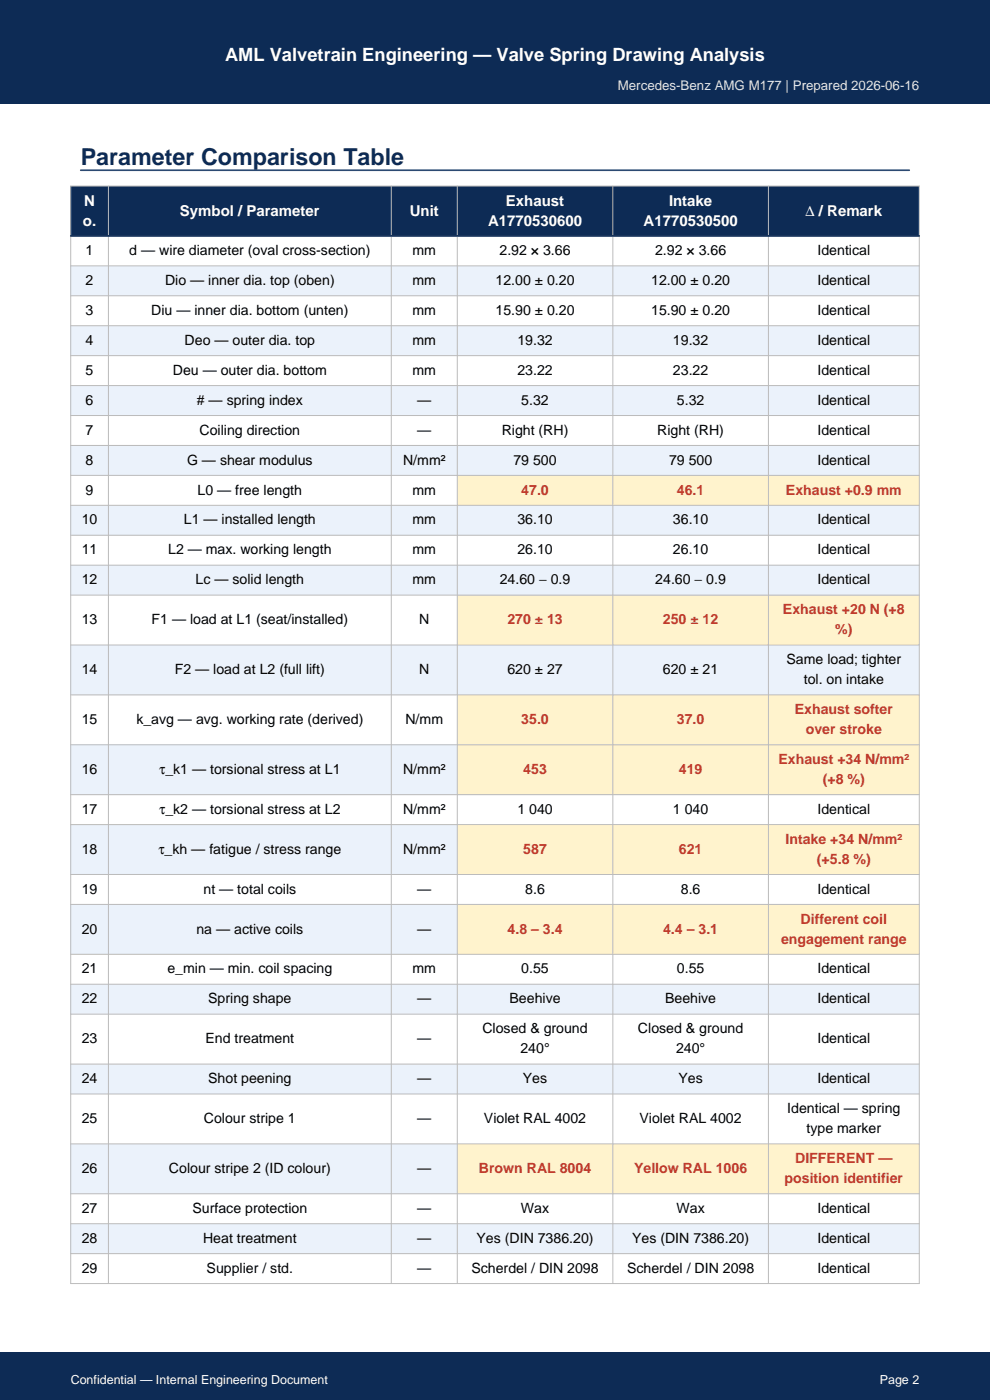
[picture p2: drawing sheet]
<svg xmlns="http://www.w3.org/2000/svg" width="210mm" height="297mm" viewBox="0 0 210 297" stroke-linecap="round" stroke-linejoin="round" font-family="sans-serif">
<defs><g id="words">
<text font-size="4.9" fill="#0d2b55" x="17.1" y="35.1">Parameter Comparison Table</text>
<text font-size="3.9" fill="#fff" x="47.7" y="13">AML Valvetrain Engineering — Valve Spring Drawing Analysis</text>
<g font-size="3.2" fill="#fff">
<text x="17.6" y="47.9">o.</text>
<text x="17.9" y="43.7">N</text>
<text x="38.2" y="45.8">Symbol / Parameter</text>
<text x="86.9" y="45.8">Unit</text>
<text x="103.5" y="47.9">A1770530600</text>
<text x="107.3" y="43.7">Exhaust</text>
<text x="136.5" y="47.9">A1770530500</text>
<text x="141.9" y="43.7">Intake</text>
<text x="170.9" y="45.8">∆ / Remark</text>
</g>
<g font-size="3">
<text x="18.2" y="54.1">1</text>
<text x="27.4" y="54.1">d — wire diameter (oval cross-section)</text>
<text x="87.5" y="54.1">mm</text>
<text x="106" y="54.1">2.92 × 3.66</text>
<text x="139" y="54.1">2.92 × 3.66</text>
<text x="173.4" y="54.1">Identical</text>
<text x="18.2" y="60.5">2</text>
<text x="35" y="60.5">Dio — inner dia. top (oben)</text>
<text x="87.5" y="60.5">mm</text>
<text x="105.1" y="60.5">12.00 ± 0.20</text>
<text x="138.1" y="60.5">12.00 ± 0.20</text>
<text x="173.4" y="60.5">Identical</text>
<text x="18.2" y="66.8">3</text>
<text x="32.1" y="66.8">Diu — inner dia. bottom (unten)</text>
<text x="87.5" y="66.8">mm</text>
<text x="105.1" y="66.8">15.90 ± 0.20</text>
<text x="138.1" y="66.8">15.90 ± 0.20</text>
<text x="173.4" y="66.8">Identical</text>
<text x="18.2" y="73.2">4</text>
<text x="39.2" y="73.2">Deo — outer dia. top</text>
<text x="87.5" y="73.2">mm</text>
<text x="109.7" y="73.2">19.32</text>
<text x="142.7" y="73.2">19.32</text>
<text x="173.4" y="73.2">Identical</text>
<text x="18.2" y="79.5">5</text>
<text x="36.7" y="79.5">Deu — outer dia. bottom</text>
<text x="87.5" y="79.5">mm</text>
<text x="109.7" y="79.5">23.22</text>
<text x="142.7" y="79.5">23.22</text>
<text x="173.4" y="79.5">Identical</text>
<text x="18.2" y="85.9">6</text>
<text x="41.8" y="85.9"># — spring index</text>
<text x="88.5" y="85.9">—</text>
<text x="110.6" y="85.9">5.32</text>
<text x="143.6" y="85.9">5.32</text>
<text x="173.4" y="85.9">Identical</text>
<text x="18.2" y="92.2">7</text>
<text x="42.3" y="92.2">Coiling direction</text>
<text x="88.5" y="92.2">—</text>
<text x="106.4" y="92.2">Right (RH)</text>
<text x="139.4" y="92.2">Right (RH)</text>
<text x="173.4" y="92.2">Identical</text>
<text x="18.2" y="98.6">8</text>
<text x="39.7" y="98.6">G — shear modulus</text>
<text x="85.5" y="98.6">N/mm²</text>
<text x="108.9" y="98.6">79 500</text>
<text x="141.9" y="98.6">79 500</text>
<text x="173.4" y="98.6">Identical</text>
<text x="18.2" y="104.9">9</text>
<text x="41.9" y="104.9">L0 — free length</text>
<text x="87.5" y="104.9">mm</text>
<text x="17.3" y="111.3">10</text>
<text x="39" y="111.3">L1 — installed length</text>
<text x="87.5" y="111.3">mm</text>
<text x="109.7" y="111.3">36.10</text>
<text x="142.7" y="111.3">36.10</text>
<text x="173.4" y="111.3">Identical</text>
<text x="17.3" y="117.6">11</text>
<text x="35.7" y="117.6">L2 — max. working length</text>
<text x="87.5" y="117.6">mm</text>
<text x="109.7" y="117.6">26.10</text>
<text x="142.7" y="117.6">26.10</text>
<text x="173.4" y="117.6">Identical</text>
<text x="17.3" y="124">12</text>
<text x="41.5" y="124">Lc — solid length</text>
<text x="87.5" y="124">mm</text>
<text x="106" y="124">24.60 − 0.9</text>
<text x="139" y="124">24.60 − 0.9</text>
<text x="173.4" y="124">Identical</text>
<text x="17.3" y="132.4">13</text>
<text x="32.2" y="132.4">F1 — load at L1 (seat/installed)</text>
<text x="88.9" y="132.4">N</text>
<text x="17.3" y="143">14</text>
<text x="37.1" y="143">F2 — load at L2 (full lift)</text>
<text x="88.9" y="143">N</text>
<text x="107.6" y="143">620 ± 27</text>
<text x="140.6" y="143">620 ± 21</text>
<text x="166.8" y="140.9">Same load; tighter</text>
<text x="170.5" y="145.1">tol. on intake</text>
<text x="17.3" y="153.6">15</text>
<text x="28.9" y="153.6">k_avg — avg. working rate (derived)</text>
<text x="86" y="153.6">N/mm</text>
<text x="17.3" y="164.2">16</text>
<text x="33.8" y="164.2">τ_k1 — torsional stress at L1</text>
<text x="85.5" y="164.2">N/mm²</text>
<text x="17.3" y="172.6">17</text>
<text x="33.8" y="172.6">τ_k2 — torsional stress at L2</text>
<text x="85.5" y="172.6">N/mm²</text>
<text x="109.7" y="172.6">1 040</text>
<text x="142.7" y="172.6">1 040</text>
<text x="173.4" y="172.6">Identical</text>
<text x="17.3" y="181.1">18</text>
<text x="33.6" y="181.1">τ_kh — fatigue / stress range</text>
<text x="85.5" y="181.1">N/mm²</text>
<text x="17.3" y="189.6">19</text>
<text x="43.2" y="189.6">nt — total coils</text>
<text x="88.5" y="189.6">—</text>
<text x="111.4" y="189.6">8.6</text>
<text x="144.4" y="189.6">8.6</text>
<text x="173.4" y="189.6">Identical</text>
<text x="17.3" y="198">20</text>
<text x="41.7" y="198">na — active coils</text>
<text x="88.5" y="198">—</text>
<text x="17.3" y="206.5">21</text>
<text x="35.5" y="206.5">e_min — min. coil spacing</text>
<text x="87.5" y="206.5">mm</text>
<text x="110.6" y="206.5">0.55</text>
<text x="143.6" y="206.5">0.55</text>
<text x="173.4" y="206.5">Identical</text>
<text x="17.3" y="212.9">22</text>
<text x="44.2" y="212.9">Spring shape</text>
<text x="88.5" y="212.9">—</text>
<text x="108.1" y="212.9">Beehive</text>
<text x="141.1" y="212.9">Beehive</text>
<text x="173.4" y="212.9">Identical</text>
<text x="17.3" y="221.3">23</text>
<text x="43.6" y="221.3">End treatment</text>
<text x="88.5" y="221.3">—</text>
<text x="102.3" y="219.2">Closed &amp; ground</text>
<text x="135.3" y="219.2">Closed &amp; ground</text>
<text x="173.4" y="221.3">Identical</text>
<text x="110.4" y="223.4">240°</text>
<text x="143.4" y="223.4">240°</text>
<text x="17.3" y="229.8">24</text>
<text x="44.2" y="229.8">Shot peening</text>
<text x="88.5" y="229.8">—</text>
<text x="110.9" y="229.8">Yes</text>
<text x="143.9" y="229.8">Yes</text>
<text x="173.4" y="229.8">Identical</text>
<text x="17.3" y="238.3">25</text>
<text x="43.3" y="238.3">Colour stripe 1</text>
<text x="88.5" y="238.3">—</text>
<text x="102.7" y="238.3">Violet RAL 4002</text>
<text x="135.7" y="238.3">Violet RAL 4002</text>
<text x="167" y="236.1">Identical — spring</text>
<text x="171.1" y="240.4">type marker</text>
<text x="17.3" y="248.8">26</text>
<text x="35.8" y="248.8">Colour stripe 2 (ID colour)</text>
<text x="88.5" y="248.8">—</text>
<text x="17.3" y="257.3">27</text>
<text x="40.8" y="257.3">Surface protection</text>
<text x="88.5" y="257.3">—</text>
<text x="110.5" y="257.3">Wax</text>
<text x="143.5" y="257.3">Wax</text>
<text x="173.4" y="257.3">Identical</text>
<text x="17.3" y="263.7">28</text>
<text x="43.1" y="263.7">Heat treatment</text>
<text x="88.5" y="263.7">—</text>
<text x="101.1" y="263.7">Yes (DIN 7386.20)</text>
<text x="134.1" y="263.7">Yes (DIN 7386.20)</text>
<text x="173.4" y="263.7">Identical</text>
<text x="17.3" y="270">29</text>
<text x="43.8" y="270">Supplier / std.</text>
<text x="88.5" y="270">—</text>
<text x="100" y="270">Scherdel / DIN 2098</text>
<text x="133" y="270">Scherdel / DIN 2098</text>
<text x="173.4" y="270">Identical</text>
</g>
<g font-size="3" fill="#c0392b">
<text x="110.6" y="104.9">47.0</text>
<text x="143.6" y="104.9">46.1</text>
<text x="166.7" y="104.9">Exhaust +0.9 mm</text>
<text x="166.1" y="130.3">Exhaust +20 N (+8</text>
<text x="107.6" y="132.4">270 ± 13</text>
<text x="140.6" y="132.4">250 ± 12</text>
<text x="177.2" y="134.5">%)</text>
<text x="110.6" y="153.6">35.0</text>
<text x="143.6" y="153.6">37.0</text>
<text x="168.6" y="151.5">Exhaust softer</text>
<text x="170.9" y="155.7">over stroke</text>
<text x="111" y="164.2">453</text>
<text x="144" y="164.2">419</text>
<text x="165.1" y="162.1">Exhaust +34 N/mm²</text>
<text x="174.5" y="166.3">(+8 %)</text>
<text x="166.6" y="179">Intake +34 N/mm²</text>
<text x="111" y="181.1">587</text>
<text x="144" y="181.1">621</text>
<text x="173.3" y="183.2">(+5.8 %)</text>
<text x="169.8" y="195.9">Different coil</text>
<text x="107.7" y="198">4.8 – 3.4</text>
<text x="140.7" y="198">4.4 – 3.1</text>
<text x="165.7" y="200.2">engagement range</text>
<text x="101.6" y="248.8">Brown RAL 8004</text>
<text x="134.5" y="248.8">Yellow RAL 1006</text>
<text x="166.4" y="251">position identifier</text>
<text x="168.7" y="246.7">DIFFERENT —</text>
</g>
<text font-size="2.8" fill="#d6e4f7" x="131.1" y="19">Mercedes-Benz AMG M177 | Prepared 2026-06-16</text>
<g font-size="2.6" fill="#fff">
<text x="15" y="293.5">Confidential — Internal Engineering Document</text>
<text x="186.6" y="293.5">Page 2</text>
</g>
</g></defs>
<g fill="#0d2b55">
<path d="M0 0h210v22h-210z" fill-rule="evenodd"/>
<path d="M0 287h210v10h-210z" fill-rule="evenodd"/>
</g>
<path d="M17.1 36.1h175.8" fill="none" stroke="#1a4b8c" stroke-width=".35"/>
<path d="M15 39.5h180v10.6h-180z" fill-rule="evenodd" fill="#0d2b55"/>
<path d="M15 50.1h180v6.3h-180z" fill-rule="evenodd" fill="#fff"/>
<path d="M15 56.4h180v6.4h-180z" fill-rule="evenodd" fill="#ebf2fb"/>
<path d="M15 62.8h180v6.3h-180z" fill-rule="evenodd" fill="#fff"/>
<path d="M15 69.1h180v6.4h-180z" fill-rule="evenodd" fill="#ebf2fb"/>
<path d="M15 75.5h180v6.3h-180z" fill-rule="evenodd" fill="#fff"/>
<path d="M15 81.8h180v6.4h-180z" fill-rule="evenodd" fill="#ebf2fb"/>
<path d="M15 88.2h180v6.3h-180z" fill-rule="evenodd" fill="#fff"/>
<path d="M15 94.5h180v6.4h-180z" fill-rule="evenodd" fill="#ebf2fb"/>
<path d="M15 100.9h180v6.3h-180z" fill-rule="evenodd" fill="#fff"/>
<path d="M15 107.2h180v6.4h-180z" fill-rule="evenodd" fill="#ebf2fb"/>
<path d="M15 113.6h180v6.3h-180z" fill-rule="evenodd" fill="#fff"/>
<path d="M15 119.9h180v6.4h-180z" fill-rule="evenodd" fill="#ebf2fb"/>
<path d="M15 126.3h180v10.5h-180z" fill-rule="evenodd" fill="#fff"/>
<path d="M15 136.8h180v10.6h-180z" fill-rule="evenodd" fill="#ebf2fb"/>
<path d="M15 147.4h180v10.6h-180z" fill-rule="evenodd" fill="#fff"/>
<path d="M15 158h180v10.6h-180z" fill-rule="evenodd" fill="#ebf2fb"/>
<path d="M15 168.6h180v6.3h-180z" fill-rule="evenodd" fill="#fff"/>
<path d="M15 174.9h180v10.6h-180z" fill-rule="evenodd" fill="#ebf2fb"/>
<path d="M15 185.5h180v6.4h-180z" fill-rule="evenodd" fill="#fff"/>
<path d="M15 191.9h180v10.6h-180z" fill-rule="evenodd" fill="#ebf2fb"/>
<path d="M15 202.5h180v6.3h-180z" fill-rule="evenodd" fill="#fff"/>
<path d="M15 208.8h180v6.4h-180z" fill-rule="evenodd" fill="#ebf2fb"/>
<path d="M15 215.2h180v10.5h-180z" fill-rule="evenodd" fill="#fff"/>
<path d="M15 225.7h180v6.4h-180z" fill-rule="evenodd" fill="#ebf2fb"/>
<path d="M15 232.1h180v10.6h-180z" fill-rule="evenodd" fill="#fff"/>
<path d="M15 242.7h180v10.6h-180z" fill-rule="evenodd" fill="#ebf2fb"/>
<path d="M15 253.3h180v6.3h-180z" fill-rule="evenodd" fill="#fff"/>
<path d="M15 259.6h180v6.4h-180z" fill-rule="evenodd" fill="#ebf2fb"/>
<path d="M15 266h180v6.3h-180z" fill-rule="evenodd" fill="#fff"/>
<g fill="#fff3cd">
<path d="M97 100.9h98v6.3h-98z" fill-rule="evenodd"/>
<path d="M97 126.3h98v10.5h-98z" fill-rule="evenodd"/>
<path d="M97 147.4h98v10.6h-98z" fill-rule="evenodd"/>
<path d="M97 158h98v10.6h-98z" fill-rule="evenodd"/>
<path d="M97 174.9h98v10.6h-98z" fill-rule="evenodd"/>
<path d="M97 191.9h98v10.6h-98z" fill-rule="evenodd"/>
<path d="M97 242.7h98v10.6h-98z" fill-rule="evenodd"/>
</g>
<g fill="none" stroke="#bbb" stroke-width=".21">
<path d="M15 39.5h180v232.8h-180zM23 39.5v232.8M83 39.5v232.8M97 39.5v232.8M130 39.5v232.8M163 39.5v232.8M15 50.1h180M15 56.4h180M15 62.8h180M15 69.1h180M15 75.5h180M15 81.8h180"/>
<path d="M15 88.2h180M15 94.5h180M15 100.9h180M15 107.2h180M15 113.6h180M15 119.9h180M15 126.3h180M15 136.8h180M15 147.4h180M15 158h180M15 168.6h180M15 174.9h180"/>
<path d="M15 185.5h180M15 191.9h180M15 202.5h180M15 208.8h180M15 215.2h180M15 225.7h180M15 232.1h180M15 242.7h180M15 253.3h180M15 259.6h180M15 266h180"/>
</g>
<path d="M15 50.1h180" fill="none" stroke="#0d2b55" stroke-width=".35"/>
<use href="#words"/>
</svg>
